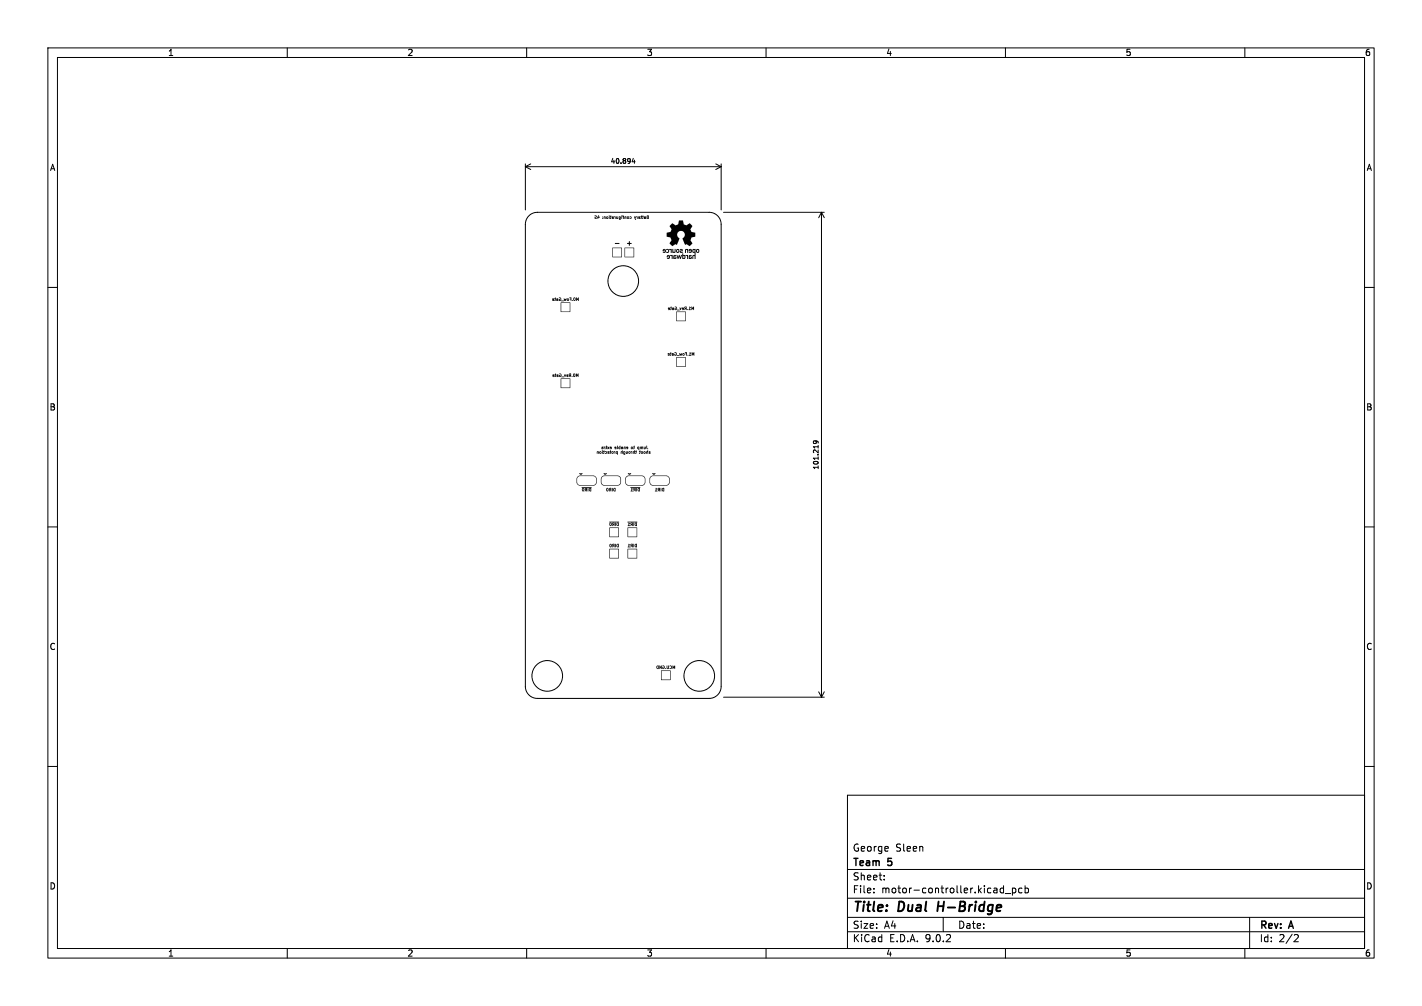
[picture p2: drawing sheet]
<svg xmlns="http://www.w3.org/2000/svg" width="297mm" height="210mm" viewBox="0 0 297 210" stroke-linecap="round" stroke-linejoin="round" font-family="sans-serif">
<defs><g id="words">
<g font-size="2.8">
<text x="178" y="190.9">Title:</text>
<text x="187.7" y="190.9">Dual</text>
<text x="196.6" y="190.9">H-Bridge</text>
</g>
<g font-size="2.1">
<text x="178" y="178">George</text>
<text x="187" y="178">Sleen</text>
<text x="178" y="184">Sheet:</text>
<text x="178" y="181.2">Team</text>
<text x="185.5" y="181.2">5</text>
<text x="178" y="186.7">File:</text>
<text x="184.1" y="186.7">motor-controller.kicad_pcb</text>
<text x="178" y="196.9">KiCad</text>
<text x="178" y="194.1">Size:</text>
<text x="184.7" y="194.1">A4</text>
<text x="185.7" y="196.9">E.D.A.</text>
<text x="193.3" y="196.9">9.0.2</text>
<text x="200" y="194.1">Date:</text>
<text x="263" y="194.3">Rev:</text>
<text x="263" y="196.9">Id:</text>
<text x="267.1" y="196.9">2/2</text>
<text x="269.4" y="194.3">A</text>
</g>
<g font-size="1.8">
<text x="35" y="11.9">1</text>
<text x="85" y="11.9">2</text>
<text x="135" y="11.9">3</text>
<text x="185" y="11.9">4</text>
<text x="235" y="11.9">5</text>
<text x="285" y="11.9">6</text>
<text x="10.3" y="35.9">A</text>
<text x="285.4" y="35.9">A</text>
<text x="10.3" y="85.9">B</text>
<text x="285.3" y="85.9">B</text>
<text x="10.3" y="135.9">C</text>
<text x="285.3" y="135.9">C</text>
<text x="10.3" y="185.9">D</text>
<text x="285.3" y="185.9">D</text>
<text x="35" y="199.9">1</text>
<text x="85" y="199.9">2</text>
<text x="135" y="199.9">3</text>
<text x="185" y="199.9">4</text>
<text x="235" y="199.9">5</text>
<text x="285" y="199.9">6</text>
</g>
<g font-size="1.4">
<text x="127.4" y="34.4">40.894</text>
<text x="171.2" y="98.2" transform="rotate(-90 171.2 98.2)">101.219</text>
</g>
</g></defs>
<g fill="none" stroke="#000" stroke-width=".21">
<path d="M10 10h277v190h-277zM12 12h273v186h-273zM60 10v2M110 10v2M160 10v2M210 10v2M260 10v2M109.7 34.2v9.6M109.7 34.8h40.9M109.7 34.8l1.2 .6M110.9 34.2l-1.2 .6M132.3 33.1l-.3 .7h.7"/>
<path d="M132.5 33.4v.7M149.5 34.2l1.1 .6M150.6 34.2v9.6M150.6 34.8l-1.1 .6M110.5 45.1l.7-.5 1-.3h35.9a2.5 2.5 0 0 1 2.5 2.5v96.5a2.5 2.5 0 0 1-2.5 2.5h-35.9a2.5 2.5 0 0 1-2.5-2.5v-96.5l.3-1zM151.1 44.3h21.1M171.6 44.3v101.2M171.6 44.3l.6 1.1M171.6 44.3l-.6 1.1M10 60h2M285 60h2M170.3 92l.2 .2v.3"/>
<path d="M170.5 92.5l-.1 .1M170.9 92.5l-.3-.4h-.7l.1 .5h.4M10 110h2M285 110h2M151.1 145.5h21.1M171 144.4l.6 1.1M172.2 144.4l-.6 1.1M10 160h2M177 166h108v32h-108zM285 160h2M60 198v2M110 198v2"/>
<path d="M160 198v2M177 194.5h108M177 191.5h108M177 187.5h108M177 181.5h108M182.5 186.3v.1M182.5 185.5v.1M184.7 183.6v.1M184.7 182.8v.1M197 191.5v3M209.2 185.4l.4 .1M209.6 184.9v1.5"/>
<path d="M209.6 186.3l-.4 .1M210 186.5h1.1M210 198v2M211.5 185.5l.4-.1 .3 .3-.2 .6h-.5M211.5 185.4v1.5M213.5 185.5l-.5-.1-.3 .3 .2 .6h.6M214.1 185.5l.4-.1 .3 .3-.1 .6h-.6M214.1 184.9v1.5M260 198v2M261 191.5v6.5M270.5 195.1l.5 .1 .2 .3-1 1.1h1"/>
<circle cx="130.2" cy="58.7" r="3.2"/>
<circle cx="114.3" cy="141.1" r="3.2"/>
<circle cx="146.1" cy="141.1" r="3.2"/>
</g>
<path d="M196 188.2l-.2 2" fill="none" stroke="#000" stroke-width=".4"/>
<g fill="#000">
<path d="M124.2 45l.4 .1v.2l-.3 .2h.3v.2l-.4-.1v-.2l.3-.2zM124.9 45h.2l.1 .5h-.3v.2l-.2-.3 .2-.2 .1 .2zM126.1 45.2h.4v.5l-.2-.4-.1 .4h-.1zM126.6 45.2h.4v.5l-.4-.1v-.2l.3 .1v-.2l-.3 .1zM127.2 45l.1 .1v.6zM127.5 45l.2 .3-.1 .4h-.2l.1-.4-.1-.1zM127.8 45.2h.4v.5h-.4v-.1l.3-.1-.3 .1v-.3h.3h-.3zM128.3 45.2h.3l-.1 .5zM128.7 45.2h.2v.4l.1-.4h.1v.5h-.4zM128.4 50.8l.9-.1 .1 .1-.9 .1zM129.3 45.2l.4 .1-.1 .3-.2 .1 .2 .1v.1l-.3-.1-.1-.2 .3-.1-.1-.2v.3h-.2zM127.9 51.7h2v2h-2v-.1h1.9v-1.8h-1.8v1.8h-.1z"/>
<path d="M129.8 45l.2 .1-.1 .6zM130 45l.4 .2-.2 .5-.2-.4 .1-.1zM130.5 45.2h.3v.5l-.1-.4-.1 .4h-.2zM131 45.2h.4l-.1 .5-.3-.1-.1-.2 .3 .1v-.2l-.3 .1zM131.4 50.4h.1l.1 .3 .3 .1-.3 .1-.1 .4-.2-.4-.3-.1 .3-.1zM131.5 45.2l.4 .1-.1 .4h-.3l.3-.2zM130.4 51.7h2l.1 2h-2l-.1-.1h1.9v-1.8h-1.7v1.8h-.2zM132.4 45.2l.2 .2 .2-.2h.3l.1 .5h-.2v-.3l-.1-.1-.2 .3 .2 .3h-.2zM133.3 45.2h.4v.5h-.4l.3-.2-.3-.1v-.1h.3h-.3zM133.9 45l.2 .2 .3-.2 .1 .3-.2 .4h-.2l.1-.2-.1-.2-.1 .4h-.3l.2-.4-.2-.1zM134.5 45.2h.4v.5h-.4v-.1l.3-.1-.3 .1v-.3h.3h-.3zM135.1 45h.4v.7l-.4-.1-.1-.1 .4 .1v-.2l-.4 .1v-.3h.4v-.1l-.4 .1z"/>
<path d="M138.5 52.1a.35 .35 0 0 1 .4-.1 .35 .35 0 0 1 .2 .3v.3a.37 .37 0 0 1-.7 .1l.5-.2h-.5v-.2h.5l-.2-.2-.3 .2zM139.1 52.1l.1-.1a.4 .4 0 0 1 .5 .2 .4 .4 0 0 1-.1 .5 .4 .4 0 0 1-.5 0l.1-.1a.25 .25 0 0 0 .3-.1 .25 .25 0 0 0 0-.3 .25 .25 0 0 0-.3 0zM139.4 53.3a.34 .34 0 0 1 .5 .2v.4l-.4 .1-.2-.1 .5-.2h-.5v-.2h.5l-.2-.1-.3 .1zM139.7 52h.6v.8h-.2v-.6zM139.9 53.3l.6-.1v.9l-.2-.1v-.5zM140.4 52h.2l.2 .6 .1-.6h.2l-.1 .7-.6 .1zM140.7 53.3h.5l-.4 .2 .4 .1v.4l-.6 .1v-.3h.5h-.5zM141.3 52a.35 .35 0 0 1 .4 0 .35 .35 0 0 1 .2 .3l-.2 .5h-.3l-.2-.4 .2 .1a.17 .17 0 0 0 .3 0 .17 .17 0 0 0-.1-.2 .17 .17 0 0 0-.2 0l-.2 .1zM141.3 53.2h.2l.1 .5 .2-.5h.1l.2 .5 .1-.5h.2l-.2 .9h-.2l-.1-.5-.2 .5-.2-.1zM142 52.1l.2-.1a.3 .3 0 0 1 .3 0 .3 .3 0 0 1 .1 .4l-.4 .1 .5 .1-.3 .2a.29 .29 0 0 1-.4-.1 .29 .29 0 0 1 0-.4l.4-.1h-.3zM140.2 46.8l.2-.2 .7 .5 .6-.3 .1-.8h.8l.2 .8 .6 .3 .6-.5 .6 .6v.1a.71 .71 0 0 0-.3 .9 .71 .71 0 0 0 .9 .4v.8l-.3 .1a.69 .69 0 0 0-.6 .5 .69 .69 0 0 0 .3 .8l-.6 .6-.6-.4-.3 .1-.6-1.3a.82 .82 0 0 0 .3-1.3 .82 .82 0 0 0-1.3 0 .82 .82 0 0 0 .4 1.3l-.5 1.3-.3-.1-.7 .4-.5-.6v-.2a.65 .65 0 0 0 .3-.7 .65 .65 0 0 0-.7-.4l-.3-.2 .1-.7 .2-.1a.7 .7 0 0 0 .7-.5 .7 .7 0 0 0-.3-.8zM142.5 52.9h.2v.4l.3-.1 .1 .2v.6l-.6 .1v-.5l.2 .2a.16 .16 0 0 0 .2 0 .16 .16 0 0 0 0-.3 .16 .16 0 0 0-.2 .1h-.2z"/>
<path d="M143.2 52h.5v.8h-.2v-.4a.16 .16 0 0 0-.1-.2 .16 .16 0 0 0-.1 .2v.4h-.2zM143.2 53.3l.5-.1v.9l-.2-.1v-.5zM143.9 53.3h.6l-.4 .2 .4 .2-.1 .3-.5 .1v-.3h.4h-.4zM144 52a.36 .36 0 0 1 .5 .4 .37 .37 0 0 1-.1 .4 .37 .37 0 0 1-.5-.1l.1-.2 .2 .1 .1-.1h-.5v-.2h.5l-.1-.2-.4 .2zM144.7 52h.6v2.1l-.2-.1-.1-.6-.2 .1v.6l-.2-.1v-.6l.5-.1v-.6h-.4l-.1-.3 .2 .1a.17 .17 0 0 0 .3-.1 .18 .18 0 0 0-.3-.2v.2h-.2zM145.5 52.1l.2-.1 .3 .1v.6a.34 .34 0 0 1-.6-.1v-.2l.2 .1a.19 .19 0 0 0 .3 .1 .19 .19 0 0 0-.1-.3 .19 .19 0 0 0-.2 .1h-.2zM115.3 62.3h.4v.5h-.4l.3-.1-.3-.2v-.1l.3 .1-.3-.1zM115.4 78.2h.4l-.1 .5-.3-.1 .2-.1-.2-.1v-.1h.2h-.2zM115.9 62.1l.2 .3-.1 .4h-.2l.1-.4-.1-.1zM116 78l.2 .2-.1 .5h-.2l.1-.4-.2-.1zM116.2 62.3h.4v.5h-.4v-.1h.3h-.3v-.3h.3h-.3zM116.3 78.2h.4l-.1 .5h-.3l-.1-.1 .3-.1-.3 .1v-.3h.3h-.3z"/>
<path d="M116.8 62.1h.3l.1 .3-.1 .4h-.4v-.3l.2-.1v.2a.17 .17 0 0 0 .2-.2 .17 .17 0 0 0-.3-.1zM116.8 78h.3l.2 .3-.2 .4-.3-.1v-.3h.2l-.1 .2a.17 .17 0 0 0 .2-.2 .17 .17 0 0 0-.2-.2zM117.2 62.8h.6l-.5 .1zM117.3 78.6l.6 .1-.6 .1zM117.8 78.2l.2 .2 .2-.2-.1 .5zM117.7 62.3l.2 .2 .4-.2-.1 .5-.2-.1-.1 .1zM118.3 78.2h.4v.5l-.4-.1 .3-.1-.3-.1v-.1h.3h-.3zM118.5 62.3l.3 .1v.4l-.4-.1v-.2l.3 .1-.1-.2-.2 .1zM117.1 79h2v2h-2l1.9-.1v-1.8h-1.8v1.8h-.1zM117.1 63.2l2-.1v2h-2v-.1h1.9v-1.8h-1.8v1.8h-.1zM118.9 78h.4v.7l-.2-.3-.3 .3 .1-.3-.1-.2 .3 .1v-.2l-.3 .1zM118.9 62.1h.4v.7l-.1-.3h-.2l.2-.3z"/>
<path d="M119.8 78h.2l.1 .1v.4l-.1 .2-.3-.2v-.2h.1l.1 .3 .1-.2-.1-.3-.2 .2zM119.8 62.2l.2-.1 .2 .1v.5l-.2 .1-.2-.1-.1-.3h.2l.1 .3 .1-.2-.1-.3-.3 .2zM120.3 78l.3 .3 .2-.3v.7l-.1-.3-.1 .1-.2-.1v.3h-.1zM120.4 62.1l.2 .3 .3-.3v.7l-.2-.3-.1 .2-.1-.2v.3h-.2zM139.5 73.8h.3v.4h-.3l.2-.1-.3-.1v-.1h.3h-.3zM139.5 64.2h.4v.5h-.4l.3-.1-.3-.2v-.1l.3 .1-.3-.1zM140 73.5l.3 .3-.2 .4-.1 .1v-.4l-.1-.1zM140.1 64l.2 .3-.1 .4h-.2l.1-.4-.2-.1zM140.4 73.8h.3v.4h-.4v-.1h.3h-.3v-.2h.3h-.3zM140.4 64.2h.4v.5h-.4v-.1h.3h-.3v-.2h.3h-.3zM140.9 73.6l.3-.1 .2 .3-.2 .4h-.3l-.1-.3h.3l-.1 .1a.17 .17 0 0 0 .2-.2 .17 .17 0 0 0-.2-.1zM140.9 64h.4l.1 .3-.1 .4h-.4v-.3l.2-.1-.1 .2a.18 .18 0 0 0 .3-.2 .17 .17 0 0 0-.3-.1z"/>
<path d="M141.3 74.2l.6 .1h-.5zM141.4 64.7h.6l-.6 .1zM141.9 64.2l.2 .2 .2-.2-.1 .5zM141.9 73.7l.2 .2 .4-.2-.2 .5-.1-.1-.2 .1zM142.4 64.2h.4v.5h-.4l.3-.1-.3-.2v-.1l.3 .1-.3-.1zM142.6 73.8h.3v.4h-.3l-.1-.3 .3 .2v-.2h-.3zM141.2 74.6h2v1.9l-1.9 .1-.1-.1h1.9v-1.8h-1.8v1.8h-.1zM141.2 65.1l2-.1v2h-1.9l-.1-.1h1.9v-1.7h-1.8v1.7h-.1zM143 64.1l.4-.1v.7l-.1-.2-.4 .2 .2-.3-.2-.2 .4 .1v-.2l-.4 .1zM143 73.5h.5l-.1 .8-.1-.3-.2-.1 .2-.2zM144 64l.3 .2-.2 .1 .1 .4h-.4l.2-.1zM144.1 73.5l.3 .2-.2 .1 .1 .5-.4-.1 .1-.1z"/>
<path d="M144.4 64l.3 .3 .2-.3v.7l-.1-.3-.1 .2-.1-.2-.1 .3h-.1zM144.5 73.5l.2 .3 .3-.3v.8l-.1-.4-.1 .2-.2-.2v.3h-.1zM121 98.8l.7 .1-.4 .3-.3-.3 .3 .1 .2-.1zM120.6 99.5l.5-.2h2.8a.75 .75 0 0 1 .7 .7v.6a.75 .75 0 0 1-.7 .8h-2.8a.75 .75 0 0 1-.7-.8v-.6h.1v.6a.64 .64 0 0 0 .7 .7h2.7a.64 .64 0 0 0 .6-.7v-.6a.64 .64 0 0 0-.6-.6h-2.7a.64 .64 0 0 0-.7 .6h-.1zM124.7 94.2h.3v.5l-.1-.4-.1 .4h-.1zM125.2 94.3h.4l-.1 .4h-.3v-.3l.3 .1-.1-.2-.2 .1zM125.7 94l.2 .1-.1 .6zM125.7 93.3h.3v.4h-.4v-.1h.3h-.3v-.2h.3h-.3zM126.1 94l.2 .3-.1 .4h-.2l.1-.4h-.2zM126.1 93.3h.3v.5zM126.4 94.2l.3 .1v.4h-.4l.3-.2zM126.6 93.1l.5 .3 .2-.1-.1 .2 .1 .3-.2-.2-.3 .2 .2-.3-.2-.2-.1 .4h-.2l.1-.3-.1-.1z"/>
<path d="M126 98.8l.8 .1-.4 .3-.3-.3 .3 .1 .2-.1zM126.9 94.2h.3v.5h-.3l.2-.1-.2-.1-.1-.1h.3h-.3zM127.5 94l.2 .3-.1 .4h-.2v-.4h-.1zM127.4 93.3h.3v.4h-.3l.2-.1-.2-.1-.1-.1h.3h-.3zM127.8 94.3h.3v.4h-.4v-.3l.3 .1v-.2l-.3 .1zM128.2 94.2h.3v.5zM128.4 93.3h.3v.4h-.3l.2-.1-.3-.1v-.1h.3h-.3zM128.7 94.2h.3v.7l-.4-.3v-.2l.3 .2v-.3l-.3 .1zM128.9 93l.1 .1v.5l-.1 .2zM125.7 99.5l.5-.2h2.8a.75 .75 0 0 1 .7 .7v.6a.75 .75 0 0 1-.8 .8h-2.7a.75 .75 0 0 1-.7-.8v-.6h.1v.6a.64 .64 0 0 0 .7 .7h2.7a.64 .64 0 0 0 .6-.7v-.6a.64 .64 0 0 0-.7-.6h-2.6a.64 .64 0 0 0-.7 .6h-.1zM129.2 93.3l.4-.2v.7l-.4-.1-.1-.3 .3 .2v-.2h-.3zM129.8 93.3h.3v.4h-.4v-.1h.3h-.3v-.2h.3h-.3z"/>
<path d="M129.7 94.2l.3-.2v.7l-.1-.4-.1 .4h-.1zM130.2 94.2l.4 .1v.4h-.2l.2 .1-.1 .1-.3-.1v-.2l.3-.1-.2-.2v.3h-.1zM130.3 93.3h.4l-.1 .5-.1-.4-.1 .3h-.1zM130.8 94.2l.1 .4 .1-.4h.1v.5h-.4zM130.8 93.3h.4v.4h-.4l.3-.1-.3-.1v-.1h.3h-.3zM131.3 94.2l.4 .1-.1 .4h-.3l-.1-.3 .4 .1-.1-.2-.3 .1zM131.2 98.8l.6 .1-.3 .3-.3-.3 .3 .1 .1-.1h-.4zM131.7 94.2h.3v.5zM131.8 93.3h.4l-.1 .4h-.3l-.1-.3 .4 .2-.1-.2h-.3zM132.4 93l.2 .3-.1 .4-.2 .1 .1-.4-.2-.1zM132.2 94.2l.4-.2v.7l-.2-.4-.1 .4h-.1zM132.8 94l.2 .3-.1 .4h-.2l.1-.4h-.2z"/>
<path d="M133.1 93.3h.4v.7l-.4-.3v-.3l.3 .2v-.2h-.3zM133.6 94l.2 .3-.1 .4h-.2l.1-.4h-.2zM133.7 93.3l.6-.1v.5h-.1l-.1-.3-.2 .4-.1-.4-.1 .4zM133.9 94.2l.4 .1-.1 .4h-.3l-.1-.3 .4 .1-.1-.2-.3 .1zM130.7 99.5l.6-.2h2.8a.75 .75 0 0 1 .7 .7v.6a.75 .75 0 0 1-.8 .8h-2.7a.75 .75 0 0 1-.7-.8v-.6h.1v.6a.64 .64 0 0 0 .6 .7h2.7a.64 .64 0 0 0 .7-.7v-.6a.64 .64 0 0 0-.7-.6h-2.6a.64 .64 0 0 0-.7 .6h-.1zM134.5 93.3h.1v.3l.1-.3h.2l-.1 .4h-.3zM134.4 94.3h.4v.4h-.4v-.3l.3 .1-.1-.2-.2 .1zM135 93l.3 .8-.3-.2zM135 94.2l.4-.2-.1 .7-.1-.4-.1 .4h-.1zM135.5 94.2h.3v.3l-.2 .1h.2l.1 .1h-.4v-.2l.2-.1zM136.2 98.8l.7 .1-.4 .3-.3-.3 .4 .1 .1-.1h-.5zM135.8 99.5l.5-.2h2.9a.75 .75 0 0 1 .7 .7v.6a.75 .75 0 0 1-.8 .8h-2.7a.75 .75 0 0 1-.7-.8v-.6h.1v.6a.64 .64 0 0 0 .6 .7h2.7a.64 .64 0 0 0 .7-.7v-.6a.64 .64 0 0 0-.7-.6h-2.7a.64 .64 0 0 0-.6 .6h-.1z"/>
<path d="M121.6 101.9l.2-.1 .2 .2v.4l-.2 .2-.2-.2-.1-.2h.2l.1 .2 .1-.1-.1-.3-.3 .2zM122.2 101.9h.4v.7l-.2-.3-.3 .2 .1-.2-.1-.2 .3 .1v-.2l-.3 .1zM122.7 101.9h.2l-.1 .7zM123.1 101.9h.4v.7l-.4-.1-.1-.3 .3 .2v-.4l-.3 .2zM121.5 101.7l2.1 .1h-2zM126.7 101.9l.2-.1 .2 .2v.4l-.2 .2-.3-.2v-.2h.2l.1 .2 .1-.1-.1-.3-.3 .2zM127.4 113.6l.2-.1 .1 .2v.4l-.1 .2-.3-.2v-.3h.1l.1 .3 .1-.1-.1-.3-.2 .1zM127.4 109.1h.2l.1 .1v.5l-.1 .1-.3-.1v-.3h.1l.1 .3 .1-.2-.1-.3-.2 .2zM127.3 101.9h.4l-.1 .7-.1-.3-.3 .2 .1-.2-.1-.2 .3 .1v-.2l-.3 .1zM127.8 101.9h.2l-.1 .7zM127.9 113.6l.4-.1v.8l-.1-.3-.3 .2 .1-.2-.2-.3 .4 .1v-.1h-.4zM127.9 109.1h.4v.7l-.1-.3-.3 .3 .1-.3-.2-.2 .4 .1v-.2l-.4 .1z"/>
<path d="M128.1 101.9h.5l-.1 .7-.4-.1v-.3l.3 .2v-.4l-.3 .2zM128.5 113.5l.1 .1v.7zM128.5 109.1h.1v.7zM128.8 113.6l.4-.1v.8l-.4-.1-.1-.3 .4 .2v-.4l-.4 .2zM128.8 109.2l.4-.1v.7l-.4-.1-.1-.3 .4 .3v-.5l-.4 .2zM127.2 108.9l2.1 .1-2 .1zM127.3 114.6h1.9l.1 1.9-2 .1v-.1h1.9v-1.8h-1.8v1.8h-.1zM127.3 110.1l2 .1-.1 1.9h-1.9l1.9-.1v-1.8h-1.8v1.8h-.1zM131.3 113.5l.3 .2-.2 .1 .1 .5-.4-.1 .2-.1zM131.3 109.1l.3 .2-.2 .1 .1 .4h-.4l.2-.1zM131.9 101.9l.3 .2h-.2l.1 .5-.4-.1 .2-.1zM131.7 113.6l.4-.1v.8l-.1-.3-.3 .2 .1-.2-.1-.3 .3 .1v-.1h-.3z"/>
<path d="M131.7 109.1h.4v.7l-.1-.3-.3 .3 .1-.3-.1-.2 .3 .1v-.2l-.3 .1zM132.3 113.5l.1 .1v.7zM132.3 109.1h.1v.7zM132.3 101.9h.5l-.1 .7-.1-.3-.3 .2 .1-.2-.1-.2 .3 .1v-.2l-.3 .1zM132.6 113.6l.4-.1v.8l-.4-.1-.1-.3 .4 .2v-.4l-.4 .2zM132.6 109.2l.4-.1v.7l-.4-.1-.1-.3 .4 .3v-.5l-.4 .2zM132.9 101.9h.1v.7zM131.1 108.9l2 .1-2 .1zM131.1 114.6h2v1.9l-2 .1v-.1h1.9v-1.8h-1.8v1.8h-.1zM131.1 110.2l2-.1v2h-2v-.1h1.9v-1.8h-1.8v1.8h-.1zM133.2 101.9h.4v.7l-.4-.1-.1-.3 .4 .2v-.4l-.4 .2zM131.7 101.7l2 .1h-2z"/>
<path d="M137 101.9l.3 .2h-.2l.1 .5-.4-.1 .1-.1zM137.4 101.9h.4v.7l-.1-.3-.4 .2 .2-.2-.2-.2 .4 .1v-.2l-.4 .1zM138 101.9h.1v.7zM138.3 101.9h.4v.7l-.4-.1-.1-.3 .4 .2v-.4l-.4 .2zM137.2 139l.4-.1v.8l-.5-.2v-.2h.1l.2 .2v-.4l-.3 .2zM137.7 138.9h.2v.4l.3-.4v.8l-.1-.4-.4 .3zM138.4 139h.3l.1 .2-.1 .4h-.4v-.3h.3l-.1 .1a.17 .17 0 0 0 .2-.2 .17 .17 0 0 0-.3-.1zM139.2 138.9l.2 .1v.5h.2v-.6h.1l-.1 .7h-.3zM138.1 140h1.9l.1 1.9-2 .1v-.1h1.9v-1.8h-1.8v1.8h-.1zM139.9 139h.3l.2 .2-.2 .4h-.3l.1-.1a.19 .19 0 0 0 .2-.2 .19 .19 0 0 0-.2-.2zM140.5 138.9l.2 .3 .3-.3v.8l-.1-.3-.2 .1-.1-.1v.2h-.1z"/>
<circle cx="125.9" cy="45.3" r=".11"/>
<circle cx="125.9" cy="45.6" r=".11"/>
<circle cx="119.5" cy="78.6" r=".11"/>
<circle cx="119.6" cy="62.7" r=".11"/>
<circle cx="143.6" cy="64.6" r=".11"/>
<circle cx="143.7" cy="74.2" r=".11"/>
<circle cx="139" cy="139.6" r=".11"/>
</g>
<use href="#words"/>
</svg>
